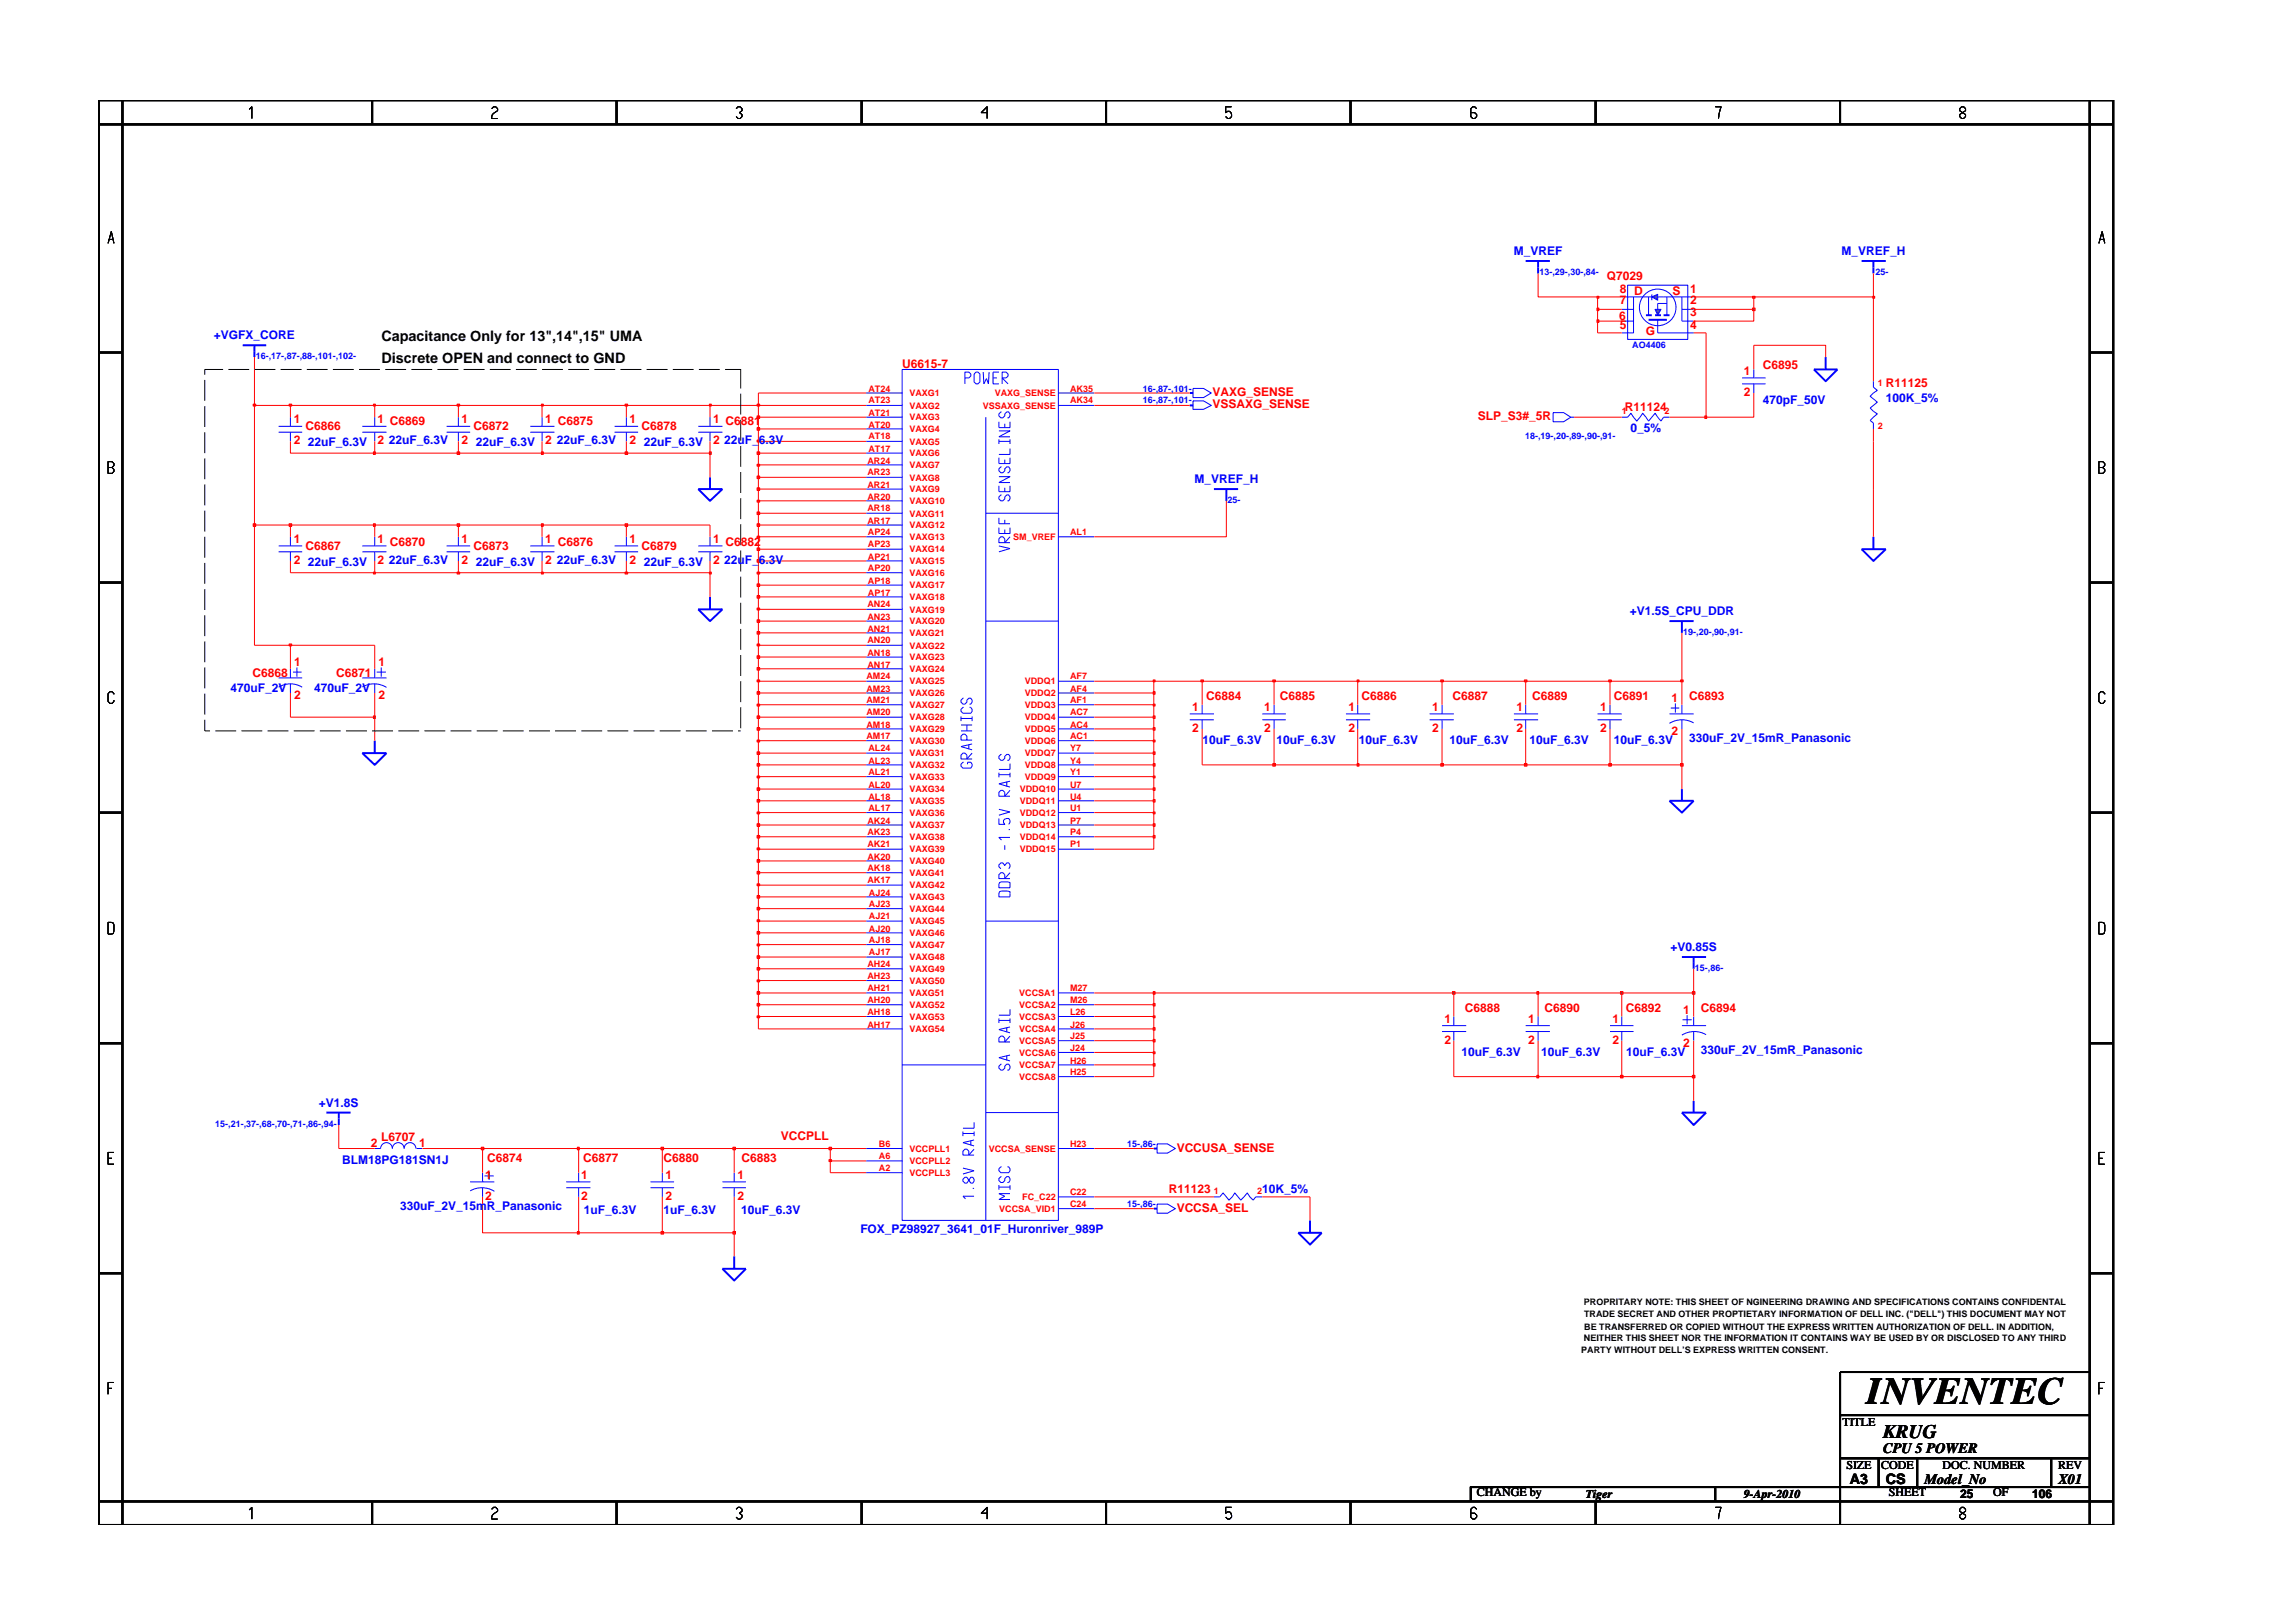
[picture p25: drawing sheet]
<svg xmlns="http://www.w3.org/2000/svg" width="297mm" height="210mm" viewBox="0 0 297 210" stroke-linecap="round" stroke-linejoin="round" font-family="sans-serif">
<defs><g id="words">
<text font-size="5" x="241.8" y="181.9">INVENTEC</text>
<text font-size="2.5" x="244" y="186.3">KRUG</text>
<g font-size="1.9">
<text x="49.4" y="44.2">Capacitance Only for 13&quot;,14&quot;,15&quot; UMA</text>
<text x="49.4" y="47">Discrete OPEN and connect to GND</text>
<text x="244" y="188.2">CPU 5 POWER</text>
<text x="239.6" y="192.2">A3</text>
<text x="244.3" y="192.3">CS</text>
<text x="249.3" y="192.2">Model_No</text>
<text x="266.6" y="192.2">X01</text>
</g>
<g font-size="1.6" fill="#00f">
<text x="196.1" y="33">M_VREF</text>
<text x="238.5" y="33">M_VREF_H</text>
<text x="27.7" y="44">+VGFX_CORE</text>
<text x="228.4" y="52.3">470pF_50V</text>
<text x="244.3" y="52.1">100K_5%</text>
<text x="39.9" y="57.8">22uF_6.3V</text>
<text x="50.4" y="57.5">22uF_6.3V</text>
<text x="61.6" y="57.8">22uF_6.3V</text>
<text x="72.1" y="57.5">22uF_6.3V</text>
<text x="83.4" y="57.8">22uF_6.3V</text>
<text x="93.8" y="57.5">22uF_6.3V</text>
<text x="211.2" y="56">0_5%</text>
<text x="154.7" y="62.6">M_VREF_H</text>
<text x="39.9" y="73.3">22uF_6.3V</text>
<text x="50.4" y="73">22uF_6.3V</text>
<text x="61.6" y="73.3">22uF_6.3V</text>
<text x="72.1" y="73">22uF_6.3V</text>
<text x="83.4" y="73.3">22uF_6.3V</text>
<text x="93.8" y="73">22uF_6.3V</text>
<text x="211.1" y="79.7">+V1.5S_CPU_DDR</text>
<text x="29.8" y="89.6">470uF_2V</text>
<text x="40.7" y="89.6">470uF_2V</text>
<text x="155.8" y="96.4">10uF_6.3V</text>
<text x="165.3" y="96.4">10uF_6.3V</text>
<text x="176" y="96.4">10uF_6.3V</text>
<text x="187.8" y="96.4">10uF_6.3V</text>
<text x="198.1" y="96.4">10uF_6.3V</text>
<text x="209" y="96.4">10uF_6.3V</text>
<text x="218.8" y="96.2">330uF_2V_15mR_Panasonic</text>
<text x="216.4" y="123.2">+V0.85S</text>
<text x="189.3" y="136.8">10uF_6.3V</text>
<text x="199.6" y="136.8">10uF_6.3V</text>
<text x="210.6" y="136.8">10uF_6.3V</text>
<text x="220.3" y="136.5">330uF_2V_15mR_Panasonic</text>
<text x="41.3" y="143.4">+V1.8S</text>
<text x="44.3" y="150.7">BLM18PG181SN1J</text>
<text x="163.5" y="154.5">10K_5%</text>
<text x="51.9" y="156.7">330uF_2V_15mR_Panasonic</text>
<text x="75.6" y="157.3">1uF_6.3V</text>
<text x="85.9" y="157.3">1uF_6.3V</text>
<text x="96" y="157.3">10uF_6.3V</text>
<text x="111.4" y="159.7">FOX_PZ98927_3641_01F_Huronriver_989P</text>
</g>
<g font-size="1.6" fill="#f00">
<text x="208.1" y="36.3">Q7029</text>
<text x="209.7" y="41.4">6</text>
<text x="209.8" y="37.9">8</text>
<text x="209.8" y="39.4">7</text>
<text x="211.7" y="38.3">D</text>
<text x="216.7" y="38.3">S</text>
<text x="219" y="37.9">1</text>
<text x="219" y="39.4">2</text>
<text x="219" y="41">3</text>
<text x="116.9" y="47.6">U6615-7</text>
<text x="209.8" y="42.6">5</text>
<text x="213.2" y="43.3">G</text>
<text x="219" y="42.6">4</text>
<text x="228.4" y="47.8">C6895</text>
<text x="157.1" y="51.3">VAXG_SENSE</text>
<text x="157.1" y="52.8">VSSAXG_SENSE</text>
<text x="210.5" y="53.3">R11124</text>
<text x="225.9" y="48.6">1</text>
<text x="225.9" y="51.3">2</text>
<text x="244.3" y="50.2">R11125</text>
<text x="38" y="54.8">1</text>
<text x="38" y="57.5">2</text>
<text x="39.6" y="55.8">C6866</text>
<text x="48.9" y="54.8">1 C6869</text>
<text x="48.9" y="57.5">2</text>
<text x="59.8" y="54.8">1</text>
<text x="59.8" y="57.5">2</text>
<text x="61.3" y="55.8">C6872</text>
<text x="70.6" y="54.8">1 C6875</text>
<text x="70.6" y="57.5">2</text>
<text x="81.6" y="57.5">2</text>
<text x="81.6" y="54.8">1</text>
<text x="83.1" y="55.8">C6878</text>
<text x="92.4" y="54.8">1 C6881</text>
<text x="92.4" y="57.5">2</text>
<text x="191.4" y="54.4">SLP_S3#_5R</text>
<text x="38" y="70.4">1</text>
<text x="39.6" y="71.3">C6867</text>
<text x="48.9" y="70.4">1 C6870</text>
<text x="59.8" y="70.4">1</text>
<text x="61.3" y="71.3">C6873</text>
<text x="70.6" y="70.4">1 C6876</text>
<text x="81.6" y="70.4">1</text>
<text x="83.1" y="71.3">C6879</text>
<text x="92.4" y="70.4">1 C6882</text>
<text x="38" y="73">2</text>
<text x="48.9" y="73">2</text>
<text x="59.8" y="73">2</text>
<text x="70.6" y="73">2</text>
<text x="81.6" y="73">2</text>
<text x="92.4" y="73">2</text>
<text x="32.7" y="87.7">C6868</text>
<text x="38.1" y="86.3">1</text>
<text x="43.5" y="87.7">C6871</text>
<text x="49" y="86.3">1</text>
<text x="38.1" y="90.5">2</text>
<text x="49" y="90.5">2</text>
<text x="154.4" y="92.1">1</text>
<text x="154.4" y="94.8">2</text>
<text x="156.2" y="90.7">C6884</text>
<text x="163.8" y="92.1">1</text>
<text x="163.8" y="94.8">2</text>
<text x="165.8" y="90.7">C6885</text>
<text x="174.7" y="92.1">1</text>
<text x="174.7" y="94.8">2</text>
<text x="176.4" y="90.7">C6886</text>
<text x="185.5" y="92.1">1</text>
<text x="185.5" y="94.8">2</text>
<text x="188.2" y="90.7">C6887</text>
<text x="196.4" y="92.1">1</text>
<text x="196.4" y="94.8">2</text>
<text x="198.5" y="90.7">C6889</text>
<text x="207.3" y="92.1">1</text>
<text x="207.3" y="94.8">2</text>
<text x="209.1" y="90.7">C6891</text>
<text x="216.5" y="91">1</text>
<text x="216.5" y="95.2">2</text>
<text x="218.8" y="90.7">C6893</text>
<text x="189.8" y="131.1">C6888</text>
<text x="200.1" y="131.1">C6890</text>
<text x="210.6" y="131.1">C6892</text>
<text x="218" y="131.3">1</text>
<text x="220.3" y="131.1">C6894</text>
<text x="187.1" y="132.5">1</text>
<text x="187.1" y="135.2">2</text>
<text x="198" y="132.5">1</text>
<text x="198" y="135.2">2</text>
<text x="208.9" y="132.5">1</text>
<text x="208.9" y="135.2">2</text>
<text x="218" y="135.6">2</text>
<text x="48" y="148.6">2</text>
<text x="49.4" y="147.9">L6707</text>
<text x="54.3" y="148.6">1</text>
<text x="101.1" y="147.7">VCCPLL</text>
<text x="152.4" y="149.2">VCCUSA_SENSE</text>
<text x="62.9" y="155.4">2</text>
<text x="62.9" y="152.7">1</text>
<text x="63.1" y="150.5">C6874</text>
<text x="75.3" y="152.7">1</text>
<text x="75.3" y="155.4">2</text>
<text x="75.5" y="150.5">C6877</text>
<text x="86" y="150.5">C6880</text>
<text x="86.2" y="152.7">1</text>
<text x="86.2" y="155.4">2</text>
<text x="95.5" y="152.7">1</text>
<text x="95.5" y="155.4">2</text>
<text x="96" y="150.5">C6883</text>
<text x="151.4" y="154.5">R11123</text>
<text x="152.4" y="157">VCCSA_SEL</text>
</g>
<g font-size="1.6">
<text x="238.7" y="184.8">TITLE</text>
<text x="239.2" y="190.4">SIZE</text>
<text x="243.7" y="190.4">CODE</text>
<text x="251.7" y="190.4">DOC. NUMBER</text>
<text x="266.6" y="190.4">REV</text>
<text x="191.3" y="193.8">CHANGE by</text>
<text x="205.4" y="194.1">Tiger</text>
<text x="225.9" y="194.1">9-Apr-2010</text>
<text x="244.7" y="193.8">SHEET</text>
<text x="253.9" y="194.1">25</text>
<text x="258.2" y="193.8">OF</text>
<text x="263.3" y="194.1">106</text>
</g>
<g font-size="1.2" fill="#00f">
<text x="199.4" y="35.7">13-,29-,30-,84-</text>
<text x="242.9" y="35.7">25-</text>
<text x="33.1" y="46.5">16-,17-,87-,88-,101-,102-</text>
<text x="211.4" y="45.1">AO4406</text>
<text x="148" y="50.7">16-,87-,101-</text>
<text x="148" y="52.3">16-,87-,101-</text>
<text x="197.6" y="56.9">18-,19-,20-,89-,90-,91-</text>
<text x="159" y="65.2">25-</text>
<text x="218" y="82.2">19-,20-,90-,91-</text>
<text x="219.6" y="125.8">15-,86-</text>
<text x="27.9" y="146">15-,21-,37-,68-,70-,71-,86-,94-</text>
<text x="146" y="148.6">15-,86-</text>
<text x="146" y="156.4">15-,86-</text>
</g>
<g font-size="1.2" fill="#f00">
<text x="112.5" y="53.9">AT21</text>
<text x="112.5" y="52.3">AT23</text>
<text x="112.5" y="50.7">AT24</text>
<text x="117.8" y="51.3">VAXG1</text>
<text x="117.8" y="52.9">VAXG2</text>
<text x="127.3" y="52.9">VSSAXG_SENSE</text>
<text x="128.9" y="51.3">VAXG_SENSE</text>
<text x="138.6" y="52.3">AK34</text>
<text x="138.6" y="50.7">AK35</text>
<text x="210.1" y="53.6">1</text>
<text x="215.6" y="53.6">2</text>
<text x="243.3" y="50.1">1</text>
<text x="112.5" y="56.9">AT18</text>
<text x="112.5" y="55.4">AT20</text>
<text x="112.5" y="58.5">AT17</text>
<text x="117.8" y="54.5">VAXG3</text>
<text x="117.8" y="57.6">VAXG5</text>
<text x="117.8" y="56">VAXG4</text>
<text x="117.8" y="59.1">VAXG6</text>
<text x="243.3" y="55.6">2</text>
<text x="112.4" y="64.7">AR20</text>
<text x="112.4" y="60.1">AR24</text>
<text x="112.4" y="61.6">AR23</text>
<text x="112.4" y="63.2">AR21</text>
<text x="117.8" y="65.3">VAXG10</text>
<text x="117.8" y="60.6">VAXG7</text>
<text x="117.8" y="62.3">VAXG8</text>
<text x="117.8" y="63.8">VAXG9</text>
<text x="112.4" y="66.2">AR18</text>
<text x="112.4" y="67.8">AR17</text>
<text x="112.4" y="69.4">AP24</text>
<text x="112.4" y="70.9">AP23</text>
<text x="117.8" y="66.9">VAXG11</text>
<text x="117.8" y="68.4">VAXG12</text>
<text x="117.8" y="70">VAXG13</text>
<text x="117.8" y="71.6">VAXG14</text>
<text x="131.3" y="70">SM_VREF</text>
<text x="138.6" y="69.4">AL1</text>
<text x="112.4" y="72.5">AP21</text>
<text x="112.4" y="74">AP20</text>
<text x="112.4" y="75.6">AP18</text>
<text x="112.4" y="77.2">AP17</text>
<text x="117.8" y="73.1">VAXG15</text>
<text x="117.8" y="74.6">VAXG16</text>
<text x="117.8" y="76.2">VAXG17</text>
<text x="117.8" y="77.8">VAXG18</text>
<text x="112.4" y="78.7">AN24</text>
<text x="112.4" y="80.3">AN23</text>
<text x="112.4" y="81.8">AN21</text>
<text x="112.4" y="83.3">AN20</text>
<text x="117.8" y="79.4">VAXG19</text>
<text x="117.8" y="80.9">VAXG20</text>
<text x="117.8" y="82.4">VAXG21</text>
<text x="112.2" y="88">AM24</text>
<text x="112.2" y="89.6">AM23</text>
<text x="112.4" y="86.5">AN17</text>
<text x="112.4" y="84.9">AN18</text>
<text x="117.8" y="87.1">VAXG24</text>
<text x="117.8" y="88.7">VAXG25</text>
<text x="117.8" y="84">VAXG22</text>
<text x="117.8" y="85.5">VAXG23</text>
<text x="132.8" y="88.7">VDDQ1</text>
<text x="138.6" y="89.6">AF4</text>
<text x="138.6" y="88">AF7</text>
<text x="112.2" y="91.1">AM21</text>
<text x="112.2" y="92.7">AM20</text>
<text x="112.2" y="94.3">AM18</text>
<text x="112.2" y="95.8">AM17</text>
<text x="117.8" y="90.2">VAXG26</text>
<text x="117.8" y="91.7">VAXG27</text>
<text x="117.8" y="93.3">VAXG28</text>
<text x="117.8" y="94.9">VAXG29</text>
<text x="132.8" y="90.2">VDDQ2</text>
<text x="132.8" y="91.7">VDDQ3</text>
<text x="132.8" y="93.3">VDDQ4</text>
<text x="132.8" y="94.9">VDDQ5</text>
<text x="138.6" y="91.1">AF1</text>
<text x="138.6" y="92.7">AC7</text>
<text x="138.6" y="94.3">AC4</text>
<text x="138.6" y="95.8">AC1</text>
<text x="112.5" y="100.4">AL21</text>
<text x="112.5" y="97.3">AL24</text>
<text x="112.5" y="98.9">AL23</text>
<text x="117.8" y="98">VAXG31</text>
<text x="117.8" y="101">VAXG33</text>
<text x="117.8" y="96.4">VAXG30</text>
<text x="117.8" y="99.5">VAXG32</text>
<text x="132.8" y="98">VDDQ7</text>
<text x="132.8" y="99.5">VDDQ8</text>
<text x="132.8" y="101">VDDQ9</text>
<text x="132.8" y="96.4">VDDQ6</text>
<text x="138.6" y="97.3">Y7</text>
<text x="138.6" y="98.9">Y4</text>
<text x="138.6" y="100.4">Y1</text>
<text x="112.4" y="106.7">AK24</text>
<text x="112.5" y="102.1">AL20</text>
<text x="112.5" y="103.6">AL18</text>
<text x="112.5" y="105.1">AL17</text>
<text x="117.8" y="102.6">VAXG34</text>
<text x="117.8" y="104.2">VAXG35</text>
<text x="117.8" y="105.7">VAXG36</text>
<text x="117.8" y="107.3">VAXG37</text>
<text x="132.1" y="102.6">VDDQ10</text>
<text x="132.1" y="104.2">VDDQ11</text>
<text x="132.1" y="105.7">VDDQ12</text>
<text x="132.1" y="107.3">VDDQ13</text>
<text x="138.6" y="102.1">U7</text>
<text x="138.6" y="103.6">U4</text>
<text x="138.6" y="105.1">U1</text>
<text x="138.6" y="106.7">P7</text>
<text x="112.4" y="108.2">AK23</text>
<text x="112.4" y="109.8">AK21</text>
<text x="112.4" y="111.4">AK20</text>
<text x="112.4" y="112.9">AK18</text>
<text x="117.8" y="108.8">VAXG38</text>
<text x="117.8" y="110.4">VAXG39</text>
<text x="117.8" y="112">VAXG40</text>
<text x="117.8" y="113.5">VAXG41</text>
<text x="132.1" y="108.8">VDDQ14</text>
<text x="132.1" y="110.4">VDDQ15</text>
<text x="138.6" y="108.2">P4</text>
<text x="138.6" y="109.8">P1</text>
<text x="112.4" y="114.4">AK17</text>
<text x="112.6" y="116">AJ24</text>
<text x="112.6" y="117.5">AJ23</text>
<text x="112.6" y="119.1">AJ21</text>
<text x="117.8" y="116.6">VAXG43</text>
<text x="117.8" y="118.1">VAXG44</text>
<text x="117.8" y="119.7">VAXG45</text>
<text x="117.8" y="115.1">VAXG42</text>
<text x="112.4" y="125.3">AH24</text>
<text x="112.6" y="120.7">AJ20</text>
<text x="112.6" y="122.2">AJ18</text>
<text x="112.6" y="123.7">AJ17</text>
<text x="117.8" y="121.3">VAXG46</text>
<text x="117.8" y="122.8">VAXG47</text>
<text x="117.8" y="124.4">VAXG48</text>
<text x="117.8" y="125.9">VAXG49</text>
<text x="112.4" y="126.9">AH23</text>
<text x="112.4" y="128.4">AH21</text>
<text x="112.4" y="130">AH20</text>
<text x="112.4" y="131.5">AH18</text>
<text x="117.8" y="127.5">VAXG50</text>
<text x="117.8" y="129.1">VAXG51</text>
<text x="117.8" y="130.6">VAXG52</text>
<text x="132" y="129.1">VCCSA1</text>
<text x="132" y="130.6">VCCSA2</text>
<text x="138.6" y="128.4">M27</text>
<text x="138.6" y="130">M26</text>
<text x="138.6" y="131.5">L26</text>
<text x="112.4" y="133.1">AH17</text>
<text x="117.8" y="132.1">VAXG53</text>
<text x="117.8" y="133.7">VAXG54</text>
<text x="132" y="132.1">VCCSA3</text>
<text x="132" y="133.7">VCCSA4</text>
<text x="132" y="135.2">VCCSA5</text>
<text x="132" y="136.8">VCCSA6</text>
<text x="138.6" y="133.1">J26</text>
<text x="138.6" y="134.6">J25</text>
<text x="138.6" y="136.2">J24</text>
<text x="138.6" y="137.8">H26</text>
<text x="132" y="138.4">VCCSA7</text>
<text x="132" y="139.9">VCCSA8</text>
<text x="138.6" y="139.3">H25</text>
<text x="113.9" y="148.6">B6</text>
<text x="117.8" y="149.2">VCCPLL1</text>
<text x="128.1" y="149.2">VCCSA_SENSE</text>
<text x="138.6" y="148.6">H23</text>
<text x="113.9" y="150.1">A6</text>
<text x="113.9" y="151.8">A2</text>
<text x="117.8" y="150.8">VCCPLL2</text>
<text x="117.8" y="152.3">VCCPLL3</text>
<text x="132.4" y="155.5">FC_C22</text>
<text x="138.6" y="154.8">C22</text>
<text x="157.3" y="154.6">1</text>
<text x="162.9" y="154.6">2</text>
<text x="129.4" y="157">VCCSA_VID1</text>
<text x="138.6" y="156.4">C24</text>
</g>
<g font-size="1.2">
<text x="205.2" y="173.8">NEITHER THIS SHEET NOR THE INFORMATION IT CONTAINS WAY BE USED BY OR DISCLOSED TO ANY THIRD</text>
<text x="205.2" y="169.1">PROPRITARY NOTE: THIS SHEET OF NGINEERING DRAWING AND SPECIFICATIONS CONTAINS CONFIDENTAL</text>
<text x="205.2" y="170.6">TRADE SECRET AND OTHER PROPTIETARY INFORMATION OF DELL INC. (&quot;DELL&quot;) THIS DOCUMENT MAY NOT</text>
<text x="205.2" y="172.2">BE TRANSFERRED OR COPIED WITHOUT THE EXPRESS WRITTEN AUTHORIZATION OF DELL. IN ADDITION,</text>
<text x="204.8" y="175.3">PARTY WITHOUT DELL’S EXPRESS WRITTEN CONSENT.</text>
</g>
</g></defs>
<path d="M214.7 41.4v1.7M242.7 49.4v.8l.5 .4-.9 .7 .9 .8-.9 .8 .9 .7-.9 .9 .4 .3v.8" fill="none" stroke="#00f" stroke-width=".13"/>
<path d="M241.2 33.8h3.1M242.7 33.8v1.6M213.6 41.4h2.3M241.2 71.1h3.1l-1.6 1.6zM242.7 69.5v1.6" fill="none" stroke="#00f" stroke-width=".25"/>
<path d="M214 38.5l.7-.4v.8z" fill="#3c3cc8"/>
<path d="M214 38.5l.7-.4v.8zM214 38.1v.8" fill="none" stroke="#00f" stroke-width=".13"/>
<path d="M214.4 40.1h.8l-.5 .7z" fill="#3c3cc8"/>
<g fill="none" stroke="#00f" stroke-width=".13">
<path d="M210.1 38.5h3.9M210.8 36.9h7.8v7.1h-7.8zM211.6 38.5v4.6h-1.5M213.6 38.5v2.3M214.7 38.5h4.7M215.9 38.5v2.3M215.9 39.3h-1.2v.8M217.9 38.5v3.1h1.5M36.1 55.2h3M36.1 56h3M37.6 54v1.2M37.6 56v1.2"/>
<path d="M46.9 55.2h3.2M46.9 56h3.2M48.5 54v1.2M48.5 56v1.2M57.9 55.2h3M57.9 56h3M59.4 54v1.2M59.4 56v1.2M68.7 55.2h3.1M68.7 56h3.1M70.2 54v1.2M70.2 56v1.2"/>
<path d="M79.6 55.2h3.1M79.6 56h3.1M81.1 54v1.2M81.1 56v1.2M90.5 55.2h3.1M90.5 56h3.1M92 54v1.2M92 56v1.2M112.2 52.5h4.7M112.2 50.9h4.7M112.2 54h4.7M112.2 55.6h4.7"/>
<path d="M112.2 57.2h4.7M112.2 58.7h4.7M116.9 47.9h20.2v110.2h-20.2zM125 49h.5l.3-.3v-.2l-.3-.3h-.5v1.5M126.2 48.5l.2-.3h.3l.2 .3v1l-.2 .2h-.3l-.2-.2zM127.4 48.2l.1 1.5 .3-.6 .2 .6 .1-1.5M127.7 54v104.1M128.6 49h.5M129.4 48.2h-.8v1.5h.8M129.4 59.3v.8h1.4v-.8M129.4 55.8h1.4l-1.4 .8h1.4M129.4 54.6v.8h1.4v-.8"/>
<path d="M129.4 57.2h1.4M129.4 56.9v.6M129.7 53.4l-.3 .2v.3l.3 .2h.2l.3-.2v-.3l.2-.2h.3l.1 .2v.3l-.1 .2h-.2M129.8 49.7v-1.5h.5l.3 .3v.2l-.3 .3h-.5l.8 .7M130.2 54.9v.5M130.2 59.5v.6M130.8 56.9v.6M130.8 58.1v.8h-1.4M137.1 52.5h4.7M137.1 50.9h4.7M154.5 50.3h1.4l1 .6-1 .6h-1.4zM154.5 51.9h1.4l1 .6-1 .5h-1.4z"/>
<path d="M201.2 53.5h1.4l.9 .5-.9 .6h-1.4zM203.5 54h.4M210.1 54h.7l.5-.5 .7 1.1 .8-1.1 .8 1.1 .8-1.1 .8 1.1 .3-.6h.8M210.1 41.6h1.5M210.1 40.1h1.5M214.4 40.1h.8l-.5 .7zM214.7 43.1h4.7M217.9 40.1h1.5M225.7 49h3M225.7 49.7h3M227.2 47.9v1.1M227.2 49.7v1.2"/>
<path d="M36.1 70.7h3M36.1 71.5h3M37.6 69.5v1.2M37.6 71.5v1.2M46.9 70.7h3.2M46.9 71.5h3.2M48.5 69.5v1.2M48.5 71.5v1.2M57.9 70.7h3M57.9 71.5h3M59.4 69.5v1.2M59.4 71.5v1.2"/>
<path d="M68.7 70.7h3.1M68.7 71.5h3.1M70.2 69.5v1.2M70.2 71.5v1.2M79.6 70.7h3.1M79.6 71.5h3.1M81.1 69.5v1.2M81.1 71.5v1.2M90.5 70.7h3.1M90.5 71.5h3.1M92 69.5v1.2M92 71.5v1.2"/>
<path d="M112.2 69.5h4.7M112.2 60.2h4.7M112.2 61.8h4.7M112.2 63.4h4.7M112.2 64.9h4.7M112.2 66.5h4.7M112.2 68h4.7M112.2 71.1h4.7M112.2 72.7h4.7M112.2 74.2h4.7M112.2 75.8h4.7M112.2 77.3h4.7"/>
<path d="M112.2 78.9h4.7M127.7 66.5h9.4M129.4 62.9v.8h1.4v-.8M129.4 61.8h1.4l-1.4 .7h1.4M129.4 68.4v.7h1.4v-.7M129.4 67.1v.7h1.4M129.4 70.7l1.4 .4-1.4 .4M129.7 64.1l-.3 .3v.2l.3 .3h.2l.3-.3v-.2l.2-.3h.3l.1 .3v.2l-.1 .3h-.2M129.7 60.5l-.3 .2v.3l.3 .2h.2l.3-.2v-.3l.2-.2h.3l.1 .2v.3l-.1 .2h-.2M130.2 63.2v.5M130.2 67.3v.5M130.2 68.6v.5"/>
<path d="M130.8 69.5l-.6 .8v-.5l-.3-.3h-.2l-.3 .3v.5h1.4M137.1 69.5h4.7M36.1 89a2.88 2.88 0 0 1 3 0M36.1 87.8h3M37.6 86.6v1.2M37.6 88.6v1.2M38 87.1h1.1M38.5 86.5v1.2M46.9 89a3 3 0 0 1 3.2 .1M46.9 87.8h3.2M48.5 86.6v1.2M48.5 88.6v1.2"/>
<path d="M48.8 87.1h1.2M49.4 86.5v1.2M112.2 80.5h4.7M112.2 82h4.7M112.2 83.6h4.7M112.2 85.1h4.7M112.2 86.6h4.7M112.2 88.3h4.7M112.2 89.8h4.7M112.2 91.3h4.7M112.2 92.9h4.7M112.2 94.4h4.7"/>
<path d="M112.2 96h4.7M112.2 97.6h4.7M112.2 99.1h4.7M124.5 94.7h1.4M124.5 93.9h1.4M124.5 92.8v.6M124.5 93.1h1.4M124.8 98.7l-.3 .3v.3l.2 .2h1.1l.1-.2v-.3l-.1-.3h-.5v.3M124.8 91.6l-.3 .3v.2l.2 .3h1.1l.1-.3v-.2l-.1-.3h-.2M124.8 90.5l-.3 .2v.3l.2 .2h.3l.3-.2v-.3l.2-.2h.3l.1 .2v.3l-.1 .2h-.2M125.3 95.9v-.5l-.3-.3h-.3l-.2 .3v.5h1.4M125.3 93.9v.8"/>
<path d="M125.5 96.5v.6M125.9 97.6l-.6 .7v-.5l-.3-.2h-.3l-.2 .2v.5h1.4M125.9 96.4l-1.4 .3 1.4 .4M125.9 92.8v.6M127.7 80.5h9.4M129.7 97.7l-.3 .3v.2l.3 .3h.2l.3-.3v-.2l.2-.3h.3l.1 .3v.2l-.1 .3h-.2M130.8 98.9v.8h-1.4M137.1 88.3h4.7M137.1 89.8h4.7M137.1 91.3h4.7M137.1 92.9h4.7M137.1 94.4h4.7"/>
<path d="M137.1 96h4.7M137.1 97.6h4.7M137.1 99.1h4.7M154.1 92.5h3.2M154.1 93.2h3.2M155.7 91.3v1.2M155.7 93.2v1.2M163.5 92.5h3.1M163.5 93.2h3.1M165 91.3v1.2M165 93.2v1.2M174.4 92.5h3.1"/>
<path d="M174.4 93.2h3.1M175.9 91.3v1.2M175.9 93.2v1.2M185.2 92.5h3.1M185.2 93.2h3.1M186.8 91.3v1.2M186.8 93.2v1.2M196.1 92.5h3.1M196.1 93.2h3.1M197.6 91.3v1.2M197.6 93.2v1.2M207 92.5h3.1"/>
<path d="M207 93.2h3.1M208.6 91.3v1.2M208.6 93.2v1.2M216.3 92.5h3.1M216.4 91.7h1.1M217 91.1v1.2M217.9 91.3v1.2M217.9 93.2v1.2M219.4 93.7a3 3 0 0 0-3.1 0M112.2 100.6h4.7M112.2 102.2h4.7M112.2 103.7h4.7"/>
<path d="M112.2 105.3h4.7M112.2 106.9h4.7M112.2 108.4h4.7M112.2 110h4.7M112.2 111.5h4.7M112.2 113.1h4.7M112.2 114.7h4.7M112.2 116.2h4.7M112.2 117.7h4.7M112.2 119.3h4.7M127.7 119.3h9.4M129.4 106v.8h.8l-.2-.3a.5 .5 0 0 1 .7-.5l.1 .3v.2l-.1 .3"/>
<path d="M129.4 104.8l1.4 .4-1.4 .4M129.4 100.1v.6M129.4 100.4h1.4M129.5 115.5l.2-.1 1.1 .1v.7h-1.4zM129.5 114.3l.2-.1 1.1 .1v.7h-1.4zM129.7 112.6l-.3-.3v-.3l.3-.2h.2l.3 .3 .2-.3h.3l.1 .2v.3l-.1 .3M130.2 109.5v.6M130.4 101.3v.6M130.7 107.5h.1M130.8 113.1l-.6 .7v-.5l-.3-.2h-.2l-.3 .2v.5h1.4M130.8 108.5h-1.4l.3 .3M130.8 102.4l-.6 .8v-.6l-.3-.2h-.2l-.3 .2v.6h1.4"/>
<path d="M130.8 100.1v.6M130.8 101.2l-1.4 .3 1.4 .5M137.1 100.6h4.7M137.1 102.2h4.7M137.1 103.7h4.7M137.1 105.3h4.7M137.1 106.9h4.7M137.1 108.4h4.7M137.1 110h4.7M112.2 120.8h4.7M112.2 122.4h4.7M112.2 124h4.7"/>
<path d="M112.2 125.5h4.7M112.2 127h4.7M112.2 128.6h4.7M112.2 130.2h4.7M112.2 131.7h4.7M112.2 133.3h4.7M116.9 138h10.8M129.4 131.9v.6M129.4 132.2h1.4M129.7 137.9l-.3 .2v.3l.3 .2h.2l.3-.2v-.3l.2-.2h.3l.1 .2v.3l-.1 .2h-.2M130.4 133.1v.6M130.4 136.8v.6"/>
<path d="M130.8 134.2l-.6 .8v-.5l-.3-.3h-.2l-.3 .3v.5h1.4M130.8 130.8v.7h-1.4M130.8 131.9v.6M130.8 136.7l-1.4 .3 1.4 .4M130.8 133l-1.4 .4 1.4 .4M137.1 128.6h4.7M137.1 130.2h4.7M137.1 131.7h4.7M137.1 133.3h4.7M137.1 134.8h4.7M137.1 136.3h4.7M137.1 138h4.7"/>
<path d="M137.1 139.5h4.7M186.8 132.9h3.1M186.8 133.6h3.1M188.3 131.7v1.2M188.3 133.6v1.2M197.6 132.9h3.2M197.6 133.6h3.2M199.2 131.7v1.2M199.2 133.6v1.2M208.6 132.9h3M208.6 133.6h3M210.1 131.7v1.2"/>
<path d="M210.1 133.6v1.2M217.9 132.9h3.1M218 132.1h1.1M218.6 131.5v1.2M219.4 131.7v1.2M219.4 133.6v1.2M221 134a3 3 0 0 0-3.1 .1M48.5 148.8h.8a.76 .76 0 0 1 .8-.8 .76 .76 0 0 1 .7 .8 .76 .76 0 0 1 .8-.8 .76 .76 0 0 1 .8 .8 .76 .76 0 0 1 .7-.8 .76 .76 0 0 1 .8 .8M54 148.8h.7M60.9 154.3a3 3 0 0 1 3.1 0M60.9 153.1h3.1M62.5 151.9v1.2"/>
<path d="M62.5 153.9v1.2M62.8 152.3h1.2M63.4 151.8v1.1M73.3 153.1h3.2M73.3 153.9h3.2M75 151.9v1.2M75 153.9v1.2M84.3 153.1h3M84.3 153.9h3M85.8 151.9v1.2M85.8 153.9v1.2M93.6 153.1h3"/>
<path d="M93.6 153.9h3M95.1 151.9v1.2M95.1 153.9v1.2M112.2 148.8h4.7M112.2 150.4h4.7M112.2 151.9h4.7M124.7 152.8l.3-.3h.3l.5 .8h.2l.2-.3v-.2l-.2-.3h-.2l-.5 .8h-.3l-.3-.3zM124.7 151.3l1.5 .4-1.5 .4M124.7 146.6v.6M124.7 146.8h1.5M125.8 147.8v.6M126 154h.2"/>
<path d="M126.2 148.9l-.7 .7v-.5l-.2-.2h-.3l-.3 .2v.5h1.5M126.2 155h-1.5l.4 .3M126.2 147.7l-1.5 .3 1.5 .4M126.2 145.4v.8h-1.5M126.2 146.6v.6M127.7 144.1h9.4M129.4 153.5v.6M129.4 153.8h1.4M129.7 152.4l-.3 .3v.2l.3 .3h.2l.3-.3v-.2l.2-.3h.3l.1 .3v.2l-.1 .3h-.2M129.7 151.2l-.3 .2v.3l.3 .2h1l.1-.2v-.3l-.1-.2h-.2M130.8 153.5v.6M130.8 154.6h-1.4l.8 .4-.8 .4h1.4"/>
<path d="M137.1 148.8h4.7M137.1 156.6h4.7M137.1 155.1h4.7M149.9 148.2h1.3l1.1 .6-1.1 .6h-1.3zM149.9 156h1.3l1.1 .6-1.1 .6h-1.3zM157.3 155.1h.7l.4-.6 .8 1 .8-1 .7 1 .9-1 .7 1 .4-.4h.8"/>
<circle cx="214.7" cy="39.8" r="2.37"/>
</g>
<g fill="none" stroke="#00f" stroke-width=".25">
<path d="M197.6 33.8h3.2M199.2 33.8v1.6M31.4 44.7h3.1M33 44.7v1.6M154.1 50.9h.4M154.1 52.5h.4M213.2 40.8h.8M214.4 40.8h.8M215.5 40.8h.8M235 47.9h3l-1.5 1.5zM236.5 46.3v1.6M90.5 63.4h3.1l-1.6 1.5z"/>
<path d="M90.5 78.9h3.1l-1.6 1.6zM92 61.8v1.6M92 77.3v1.6M157.3 63.4h3.1M158.9 63.4v1.5M46.9 97.6h3.2l-1.6 1.5zM48.5 96v1.6M216.3 80.5h3.1M217.9 80.5v1.5M216.3 103.7h3.1l-1.5 1.6zM217.9 102.2v1.5M217.9 124h3.1"/>
<path d="M219.4 124v1.5M42.3 144.1h3.1M43.9 144.1v1.6M149.5 148.8h.4M149.5 156.6h.4M168.2 159.7h3l-1.5 1.5zM169.7 158.1v1.6M217.9 144.1h3.1l-1.6 1.6zM219.4 142.6v1.5M93.6 164.4h3l-1.5 1.5zM95.1 162.8v1.6"/>
</g>
<path d="M62.5 155.1v4.6h12.5M95.1 159.7v3.1" fill="none" stroke="#f00" stroke-width=".13"/>
<path d="M74.8 159.5h.2v.4h-.2z" fill-rule="evenodd" fill="#8e2323"/>
<path d="M74.8 159.5h.2v.4h-.2zM75 155.1v4.6h10.8" fill="none" stroke="#f00" stroke-width=".13"/>
<path d="M85.6 159.5h.4v.4h-.4z" fill-rule="evenodd" fill="#8e2323"/>
<path d="M85.6 159.5h.4v.4h-.4zM85.8 155.1v4.6h9.3" fill="none" stroke="#f00" stroke-width=".13"/>
<path d="M94.9 159.5h.4v.4h-.4z" fill-rule="evenodd" fill="#8e2323"/>
<path d="M62.5 148.8v3.1M75 148.8v3.1M85.8 148.8v3.1M94.9 159.5h.4v.4h-.4zM95.1 148.8v3.1M95.1 155.1v4.6M107.6 150.4v1.5h4.6M141.8 156.6h7.7M141.8 155.1h15.5M163.5 155.1h6.2v3" fill="none" stroke="#f00" stroke-width=".13"/>
<path d="M107.4 150.2h.3v.3h-.3z" fill-rule="evenodd" fill="#8e2323"/>
<path d="M43.9 145.7v3.1h4.6M54.7 148.8h7.8M107.4 150.2h.3v.3h-.3zM107.6 148.8v1.6h4.6" fill="none" stroke="#f00" stroke-width=".13"/>
<path d="M62.3 148.6h.4v.4h-.4z" fill-rule="evenodd" fill="#8e2323"/>
<path d="M62.3 148.6h.4v.4h-.4zM62.5 148.8h12.5" fill="none" stroke="#f00" stroke-width=".13"/>
<path d="M74.8 148.6h.2v.4h-.2z" fill-rule="evenodd" fill="#8e2323"/>
<path d="M74.8 148.6h.2v.4h-.2zM75 148.8h10.8" fill="none" stroke="#f00" stroke-width=".13"/>
<path d="M85.6 148.6h.4v.4h-.4z" fill-rule="evenodd" fill="#8e2323"/>
<path d="M85.6 148.6h.4v.4h-.4zM85.8 148.8h9.3" fill="none" stroke="#f00" stroke-width=".13"/>
<path d="M94.9 148.6h.4v.4h-.4z" fill-rule="evenodd" fill="#8e2323"/>
<path d="M94.9 148.6h.4v.4h-.4zM95.1 148.8h12.5" fill="none" stroke="#f00" stroke-width=".13"/>
<path d="M107.4 148.6h.3v.4h-.3z" fill-rule="evenodd" fill="#8e2323"/>
<path d="M149.5 138v1.5h-7.7M188.3 134.8v4.7h10.9M219.4 139.5v3.1M107.4 148.6h.3v.4h-.3zM107.6 148.8h4.6M141.8 148.8h7.7" fill="none" stroke="#f00" stroke-width=".13"/>
<path d="M199.1 139.3h.2v.3h-.2z" fill-rule="evenodd" fill="#8e2323"/>
<path d="M199.1 139.3h.2v.3h-.2zM199.2 134.8v4.7h10.9" fill="none" stroke="#f00" stroke-width=".13"/>
<path d="M209.9 139.3h.4v.3h-.4z" fill-rule="evenodd" fill="#8e2323"/>
<path d="M209.9 139.3h.4v.3h-.4zM210.1 134.8v4.7h9.3" fill="none" stroke="#f00" stroke-width=".13"/>
<path d="M219.2 139.3h.4v.3h-.4z" fill-rule="evenodd" fill="#8e2323"/>
<path d="M141.8 138h7.7M219.2 139.3h.4v.3h-.4zM219.4 134.8v4.7" fill="none" stroke="#f00" stroke-width=".13"/>
<path d="M149.4 137.8h.2v.3h-.2z" fill="#8e2323"/>
<path d="M141.8 136.3h7.7v1.7M149.4 137.8h.2v.3h-.2z" fill="none" stroke="#f00" stroke-width=".13"/>
<path d="M149.4 136.3h.2v.2h-.2z" fill="#8e2323"/>
<path d="M141.8 134.8h7.7v1.5M149.4 136.3h.2v.2h-.2z" fill="none" stroke="#f00" stroke-width=".13"/>
<path d="M149.4 134.6h.2v.4h-.2z" fill="#8e2323"/>
<path d="M98.2 131.7v1.6h14M141.8 133.3h7.7v1.5M149.4 134.6h.2v.4h-.2z" fill="none" stroke="#f00" stroke-width=".13"/>
<path d="M149.4 133.1h.2v.4h-.2z" fill="#8e2323"/>
<path d="M149.4 133.1h.2v.4h-.2zM149.5 131.7v1.6" fill="none" stroke="#f00" stroke-width=".13"/>
<path d="M98.1 131.6h.3v.3h-.3z" fill="#8e2323"/>
<path d="M98.1 131.6h.3v.3h-.3zM98.2 130.2v1.5h14M141.8 131.7h7.7" fill="none" stroke="#f00" stroke-width=".13"/>
<path d="M149.4 131.6h.2v.3h-.2z" fill="#8e2323"/>
<path d="M149.4 131.6h.2v.3h-.2zM149.5 130.2v1.5M188.3 128.6v3.1M199.2 128.6v3.1M210.1 128.6v3.1M219.4 128.6v3.1" fill="none" stroke="#f00" stroke-width=".13"/>
<path d="M98.1 130h.3v.3h-.3z" fill-rule="evenodd" fill="#8e2323"/>
<path d="M98.1 130h.3v.3h-.3zM98.2 128.6v1.6h14M141.8 130.2h7.7" fill="none" stroke="#f00" stroke-width=".13"/>
<path d="M149.4 130h.2v.3h-.2z" fill="#8e2323"/>
<path d="M149.4 130h.2v.3h-.2zM149.5 128.6v1.6" fill="none" stroke="#f00" stroke-width=".13"/>
<path d="M98.1 128.5h.3v.3h-.3z" fill="#8e2323"/>
<path d="M98.1 128.5h.3v.3h-.3zM98.2 127v1.6h14M141.8 128.6h7.7" fill="none" stroke="#f00" stroke-width=".13"/>
<path d="M149.4 128.5h.2v.3h-.2z" fill="#8e2323"/>
<path d="M149.4 128.5h.2v.3h-.2zM149.5 128.6h38.8" fill="none" stroke="#f00" stroke-width=".13"/>
<path d="M188.2 128.5h.3v.3h-.3z" fill="#8e2323"/>
<path d="M188.2 128.5h.3v.3h-.3zM188.3 128.6h10.9" fill="none" stroke="#f00" stroke-width=".13"/>
<path d="M199.1 128.5h.2v.3h-.2z" fill="#8e2323"/>
<path d="M199.1 128.5h.2v.3h-.2zM199.2 128.6h10.9" fill="none" stroke="#f00" stroke-width=".13"/>
<path d="M209.9 128.5h.4v.3h-.4z" fill="#8e2323"/>
<path d="M209.9 128.5h.4v.3h-.4zM210.1 128.6h9.3" fill="none" stroke="#f00" stroke-width=".13"/>
<path d="M219.2 128.5h.4v.3h-.4z" fill="#8e2323"/>
<path d="M219.2 128.5h.4v.3h-.4zM219.4 125.5v3.1" fill="none" stroke="#f00" stroke-width=".13"/>
<path d="M98.1 126.9h.3v.3h-.3z" fill="#8e2323"/>
<path d="M98.1 126.9h.3v.3h-.3zM98.2 125.5v1.5h14" fill="none" stroke="#f00" stroke-width=".13"/>
<path d="M98.1 125.3h.3v.4h-.3z" fill-rule="evenodd" fill="#8e2323"/>
<path d="M98.1 125.3h.3v.4h-.3zM98.2 124v1.5h14" fill="none" stroke="#f00" stroke-width=".13"/>
<path d="M98.1 123.8h.3v.3h-.3z" fill-rule="evenodd" fill="#8e2323"/>
<path d="M98.1 123.8h.3v.3h-.3zM98.2 122.4v1.6h14" fill="none" stroke="#f00" stroke-width=".13"/>
<path d="M98.1 122.3h.3v.2h-.3z" fill-rule="evenodd" fill="#8e2323"/>
<path d="M98.1 122.3h.3v.2h-.3zM98.2 120.8v1.6h14" fill="none" stroke="#f00" stroke-width=".13"/>
<path d="M98.1 120.7h.3v.3h-.3z" fill-rule="evenodd" fill="#8e2323"/>
<path d="M98.2 119.3v1.5h14M98.1 120.7h.3v.3h-.3z" fill="none" stroke="#f00" stroke-width=".13"/>
<path d="M98.1 119.2h.3v.2h-.3z" fill-rule="evenodd" fill="#8e2323"/>
<path d="M98.1 119.2h.3v.2h-.3zM98.2 117.7v1.6h14" fill="none" stroke="#f00" stroke-width=".13"/>
<path d="M98.1 117.5h.3v.4h-.3z" fill-rule="evenodd" fill="#8e2323"/>
<path d="M98.1 117.5h.3v.4h-.3zM98.2 116.2v1.5h14" fill="none" stroke="#f00" stroke-width=".13"/>
<path d="M98.1 116h.3v.4h-.3z" fill-rule="evenodd" fill="#8e2323"/>
<path d="M98.1 116h.3v.4h-.3zM98.2 114.7v1.5h14" fill="none" stroke="#f00" stroke-width=".13"/>
<path d="M98.1 114.5h.3v.3h-.3z" fill-rule="evenodd" fill="#8e2323"/>
<path d="M98.1 114.5h.3v.3h-.3zM98.2 113.1v1.6h14" fill="none" stroke="#f00" stroke-width=".13"/>
<path d="M98.1 112.9h.3v.3h-.3z" fill-rule="evenodd" fill="#8e2323"/>
<path d="M98.1 112.9h.3v.3h-.3zM98.2 111.5v1.6h14" fill="none" stroke="#f00" stroke-width=".13"/>
<path d="M98.1 111.4h.3v.3h-.3z" fill-rule="evenodd" fill="#8e2323"/>
<path d="M98.1 111.4h.3v.3h-.3zM98.2 110v1.5h14" fill="none" stroke="#f00" stroke-width=".13"/>
<path d="M98.1 109.8h.3v.3h-.3z" fill-rule="evenodd" fill="#8e2323"/>
<path d="M98.1 109.8h.3v.3h-.3zM98.2 108.4v1.6h14M149.5 108.4v1.6h-7.7" fill="none" stroke="#f00" stroke-width=".13"/>
<path d="M98.1 108.2h.3v.4h-.3z" fill="#8e2323"/>
<path d="M98.1 108.2h.3v.4h-.3zM98.2 106.9v1.5h14M141.8 108.4h7.7" fill="none" stroke="#f00" stroke-width=".13"/>
<path d="M149.4 108.2h.2v.4h-.2z" fill="#8e2323"/>
<path d="M149.4 108.2h.2v.4h-.2zM149.5 106.9v1.5" fill="none" stroke="#f00" stroke-width=".13"/>
<path d="M98.1 106.7h.3v.3h-.3z" fill="#8e2323"/>
<path d="M98.1 106.7h.3v.3h-.3zM98.2 105.3v1.6h14M141.8 106.9h7.7" fill="none" stroke="#f00" stroke-width=".13"/>
<path d="M149.4 106.7h.2v.3h-.2z" fill="#8e2323"/>
<path d="M149.4 106.7h.2v.3h-.2zM149.5 105.3v1.6" fill="none" stroke="#f00" stroke-width=".13"/>
<path d="M98.1 105.2h.3v.2h-.3z" fill-rule="evenodd" fill="#8e2323"/>
<path d="M98.1 105.2h.3v.2h-.3zM98.2 103.7v1.6h14M141.8 105.3h7.7" fill="none" stroke="#f00" stroke-width=".13"/>
<path d="M149.4 105.2h.2v.2h-.2z" fill="#8e2323"/>
<path d="M149.4 105.2h.2v.2h-.2zM149.5 103.7v1.6" fill="none" stroke="#f00" stroke-width=".13"/>
<path d="M98.1 103.6h.3v.3h-.3z" fill="#8e2323"/>
<path d="M98.1 103.6h.3v.3h-.3zM98.2 102.2v1.5h14M141.8 103.7h7.7" fill="none" stroke="#f00" stroke-width=".13"/>
<path d="M149.4 103.6h.2v.3h-.2z" fill="#8e2323"/>
<path d="M149.4 103.6h.2v.3h-.2zM149.5 102.2v1.5" fill="none" stroke="#f00" stroke-width=".13"/>
<path d="M98.1 102.1h.3v.3h-.3z" fill="#8e2323"/>
<path d="M98.1 102.1h.3v.3h-.3zM98.2 100.6v1.6h14M141.8 102.2h7.7" fill="none" stroke="#f00" stroke-width=".13"/>
<path d="M149.4 102.1h.2v.3h-.2z" fill="#8e2323"/>
<path d="M217.9 99.1v3.1M149.4 102.1h.2v.3h-.2zM149.5 100.6v1.6" fill="none" stroke="#f00" stroke-width=".13"/>
<path d="M98.1 100.5h.3v.3h-.3z" fill-rule="evenodd" fill="#8e2323"/>
<path d="M98.2 99.1v1.5h14M98.1 100.5h.3v.3h-.3zM141.8 100.6h7.7" fill="none" stroke="#f00" stroke-width=".13"/>
<path d="M149.4 100.5h.2v.3h-.2z" fill="#8e2323"/>
<path d="M149.5 99.1v1.5M149.4 100.5h.2v.3h-.2z" fill="none" stroke="#f00" stroke-width=".13"/>
<path d="M98.1 98.9h.3v.4h-.3z" fill="#8e2323"/>
<path d="M98.1 98.9h.3v.4h-.3zM98.2 97.6v1.5h14M141.8 99.1h7.7" fill="none" stroke="#f00" stroke-width=".13"/>
<path d="M149.4 98.9h.2v.4h-.2z" fill="#8e2323"/>
<path d="M149.4 98.9h.2v.4h-.2zM149.5 97.6v1.5M155.7 94.4v4.7h9.3" fill="none" stroke="#f00" stroke-width=".13"/>
<path d="M164.9 98.9h.3v.4h-.3z" fill="#8e2323"/>
<path d="M164.9 98.9h.3v.4h-.3zM165 94.4v4.7h10.9" fill="none" stroke="#f00" stroke-width=".13"/>
<path d="M175.8 98.9h.3v.4h-.3z" fill="#8e2323"/>
<path d="M175.8 98.9h.3v.4h-.3zM175.9 94.4v4.7h10.9" fill="none" stroke="#f00" stroke-width=".13"/>
<path d="M186.6 98.9h.4v.4h-.4z" fill="#8e2323"/>
<path d="M186.6 98.9h.4v.4h-.4zM186.8 94.4v4.7h10.8" fill="none" stroke="#f00" stroke-width=".13"/>
<path d="M197.5 98.9h.3v.4h-.3z" fill="#8e2323"/>
<path d="M197.5 98.9h.3v.4h-.3zM197.6 94.4v4.7h11" fill="none" stroke="#f00" stroke-width=".13"/>
<path d="M208.4 98.9h.3v.4h-.3z" fill="#8e2323"/>
<path d="M208.4 98.9h.3v.4h-.3zM208.6 94.4v4.7h9.3" fill="none" stroke="#f00" stroke-width=".13"/>
<path d="M217.7 98.9h.3v.4h-.3z" fill="#8e2323"/>
<path d="M217.7 98.9h.3v.4h-.3zM217.9 94.4v4.7" fill="none" stroke="#f00" stroke-width=".13"/>
<path d="M98.1 97.4h.3v.3h-.3z" fill="#8e2323"/>
<path d="M98.1 97.4h.3v.3h-.3zM98.2 96v1.6h14M141.8 97.6h7.7" fill="none" stroke="#f00" stroke-width=".13"/>
<path d="M149.4 97.4h.2v.3h-.2z" fill="#8e2323"/>
<path d="M48.5 92.9v3.1M149.4 97.4h.2v.3h-.2zM149.5 96v1.6" fill="none" stroke="#f00" stroke-width=".13"/>
<path d="M98.1 95.9h.3v.2h-.3z" fill-rule="evenodd" fill="#8e2323"/>
<path d="M98.1 95.9h.3v.2h-.3zM98.2 94.4v1.6h14M141.8 96h7.7" fill="none" stroke="#f00" stroke-width=".13"/>
<path d="M149.4 95.9h.2v.2h-.2z" fill="#8e2323"/>
<path d="M149.4 95.9h.2v.2h-.2zM149.5 94.4v1.6" fill="none" stroke="#f00" stroke-width=".13"/>
<path d="M98.1 94.3h.3v.3h-.3z" fill="#8e2323"/>
<path d="M98.1 94.3h.3v.3h-.3zM98.2 92.9v1.5h14M141.8 94.4h7.7" fill="none" stroke="#f00" stroke-width=".13"/>
<path d="M149.4 94.3h.2v.3h-.2z" fill="#8e2323"/>
<path d="M37.6 89.8v3.1h10.9M149.4 94.3h.2v.3h-.2zM149.5 92.9v1.5" fill="none" stroke="#f00" stroke-width=".13"/>
<path d="M48.4 92.7h.2v.4h-.2z" fill="#8e2323"/>
<path d="M48.4 92.7h.2v.4h-.2zM48.5 89.8v3.1" fill="none" stroke="#f00" stroke-width=".13"/>
<path d="M98.1 92.7h.3v.4h-.3z" fill="#8e2323"/>
<path d="M98.1 92.7h.3v.4h-.3zM98.2 91.3v1.6h14M141.8 92.9h7.7" fill="none" stroke="#f00" stroke-width=".13"/>
<path d="M149.4 92.7h.2v.4h-.2z" fill="#8e2323"/>
<path d="M149.4 92.7h.2v.4h-.2zM149.5 91.3v1.6" fill="none" stroke="#f00" stroke-width=".13"/>
<path d="M98.1 91.2h.3v.3h-.3z" fill-rule="evenodd" fill="#8e2323"/>
<path d="M98.1 91.2h.3v.3h-.3zM98.2 89.8v1.5h14M141.8 91.3h7.7" fill="none" stroke="#f00" stroke-width=".13"/>
<path d="M149.4 91.2h.2v.3h-.2z" fill="#8e2323"/>
<path d="M149.4 91.2h.2v.3h-.2zM149.5 89.8v1.5M155.7 88.3v3M165 88.3v3M175.9 88.3v3M186.8 88.3v3M197.6 88.3v3M208.6 88.3v3M217.9 88.3v3" fill="none" stroke="#f00" stroke-width=".13"/>
<path d="M98.1 89.6h.3v.3h-.3z" fill="#8e2323"/>
<path d="M98.1 89.6h.3v.3h-.3zM98.2 88.3v1.5h14M141.8 89.8h7.7" fill="none" stroke="#f00" stroke-width=".13"/>
<path d="M149.4 89.6h.2v.3h-.2z" fill="#8e2323"/>
<path d="M149.4 89.6h.2v.3h-.2zM149.5 88.3v1.5" fill="none" stroke="#f00" stroke-width=".13"/>
<path d="M98.1 88.1h.3v.2h-.3z" fill-rule="evenodd" fill="#8e2323"/>
<path d="M98.1 88.1h.3v.2h-.3zM98.2 86.6v1.7h14M141.8 88.3h7.7" fill="none" stroke="#f00" stroke-width=".13"/>
<path d="M149.4 88.1h.2v.2h-.2z" fill="#8e2323"/>
<path d="M149.4 88.1h.2v.2h-.2zM149.5 88.3h6.2" fill="none" stroke="#f00" stroke-width=".13"/>
<path d="M155.6 88.1h.3v.2h-.3z" fill-rule="evenodd" fill="#8e2323"/>
<path d="M155.6 88.1h.3v.2h-.3zM155.7 88.3h9.3" fill="none" stroke="#f00" stroke-width=".13"/>
<path d="M164.9 88.1h.3v.2h-.3z" fill-rule="evenodd" fill="#8e2323"/>
<path d="M164.9 88.1h.3v.2h-.3zM165 88.3h10.9" fill="none" stroke="#f00" stroke-width=".13"/>
<path d="M175.8 88.1h.3v.2h-.3z" fill-rule="evenodd" fill="#8e2323"/>
<path d="M175.8 88.1h.3v.2h-.3zM175.9 88.3h10.9" fill="none" stroke="#f00" stroke-width=".13"/>
<path d="M186.6 88.1h.4v.2h-.4z" fill="#8e2323"/>
<path d="M186.6 88.1h.4v.2h-.4zM186.8 88.3h10.8" fill="none" stroke="#f00" stroke-width=".13"/>
<path d="M197.5 88.1h.3v.2h-.3z" fill="#8e2323"/>
<path d="M197.5 88.1h.3v.2h-.3zM197.6 88.3h11" fill="none" stroke="#f00" stroke-width=".13"/>
<path d="M208.4 88.1h.3v.2h-.3z" fill-rule="evenodd" fill="#8e2323"/>
<path d="M208.4 88.1h.3v.2h-.3zM208.6 88.3h9.3" fill="none" stroke="#f00" stroke-width=".13"/>
<path d="M217.7 88.1h.3v.2h-.3z" fill="#8e2323"/>
<path d="M37.6 83.6v3M48.5 83.6v3M217.7 88.1h.3v.2h-.3zM217.9 82v6.3" fill="none" stroke="#f00" stroke-width=".13"/>
<path d="M98.1 86.5h.3v.3h-.3z" fill-rule="evenodd" fill="#8e2323"/>
<path d="M98.1 86.5h.3v.3h-.3zM98.2 85.1v1.5h14" fill="none" stroke="#f00" stroke-width=".13"/>
<path d="M98.1 84.9h.3v.4h-.3z" fill="#8e2323"/>
<path d="M33 68v15.6h4.6M98.1 84.9h.3v.4h-.3zM98.2 83.6v1.5h14" fill="none" stroke="#f00" stroke-width=".13"/>
<path d="M37.5 83.4h.3v.3h-.3z" fill-rule="evenodd" fill="#8e2323"/>
<path d="M37.5 83.4h.3v.3h-.3zM37.6 83.6h10.9" fill="none" stroke="#f00" stroke-width=".13"/>
<path d="M98.1 83.4h.3v.3h-.3z" fill-rule="evenodd" fill="#8e2323"/>
<path d="M98.1 83.4h.3v.3h-.3zM98.2 82v1.6h14" fill="none" stroke="#f00" stroke-width=".13"/>
<path d="M98.1 81.8h.3v.4h-.3z" fill-rule="evenodd" fill="#8e2323"/>
<path d="M98.1 81.8h.3v.4h-.3zM98.2 80.5v1.5h14" fill="none" stroke="#f00" stroke-width=".13"/>
<path d="M98.1 80.3h.3v.3h-.3z" fill-rule="evenodd" fill="#8e2323"/>
<path d="M98.2 78.9v1.6h14M98.1 80.3h.3v.3h-.3z" fill="none" stroke="#f00" stroke-width=".13"/>
<path d="M98.1 78.8h.3v.2h-.3z" fill-rule="evenodd" fill="#8e2323"/>
<path d="M92 74.2v3.1M98.1 78.8h.3v.2h-.3zM98.2 77.3v1.6h14" fill="none" stroke="#f00" stroke-width=".13"/>
<path d="M98.1 77.2h.3v.3h-.3z" fill-rule="evenodd" fill="#8e2323"/>
<path d="M98.1 77.2h.3v.3h-.3zM98.2 75.8v1.5h14" fill="none" stroke="#f00" stroke-width=".13"/>
<path d="M98.1 75.6h.3v.4h-.3z" fill-rule="evenodd" fill="#8e2323"/>
<path d="M37.6 72.7v1.5h10.9M98.1 75.6h.3v.4h-.3zM98.2 74.2v1.6h14" fill="none" stroke="#f00" stroke-width=".13"/>
<path d="M48.4 74.1h.2v.3h-.2z" fill-rule="evenodd" fill="#8e2323"/>
<path d="M48.4 74.1h.2v.3h-.2zM48.5 72.7v1.5h10.9" fill="none" stroke="#f00" stroke-width=".13"/>
<path d="M59.2 74.1h.3v.3h-.3z" fill-rule="evenodd" fill="#8e2323"/>
<path d="M59.2 74.1h.3v.3h-.3zM59.4 72.7v1.5h10.8" fill="none" stroke="#f00" stroke-width=".13"/>
<path d="M70.1 74.1h.3v.3h-.3z" fill-rule="evenodd" fill="#8e2323"/>
<path d="M70.1 74.1h.3v.3h-.3zM70.2 72.7v1.5h10.9" fill="none" stroke="#f00" stroke-width=".13"/>
<path d="M81 74.1h.3v.3h-.3z" fill-rule="evenodd" fill="#8e2323"/>
<path d="M81 74.1h.3v.3h-.3zM81.1 72.7v1.5h10.9" fill="none" stroke="#f00" stroke-width=".13"/>
<path d="M91.9 74.1h.2v.3h-.2z" fill-rule="evenodd" fill="#8e2323"/>
<path d="M91.9 74.1h.2v.3h-.2zM92 72.7v1.5" fill="none" stroke="#f00" stroke-width=".13"/>
<path d="M98.1 74.1h.3v.3h-.3z" fill-rule="evenodd" fill="#8e2323"/>
<path d="M98.1 74.1h.3v.3h-.3zM98.2 72.7v1.5h14" fill="none" stroke="#f00" stroke-width=".13"/>
<path d="M98.1 72.5h.3v.3h-.3z" fill-rule="evenodd" fill="#8e2323"/>
<path d="M98.1 72.5h.3v.3h-.3zM98.2 71.1v1.6h14" fill="none" stroke="#f00" stroke-width=".13"/>
<path d="M98.1 71h.3v.3h-.3z" fill-rule="evenodd" fill="#8e2323"/>
<path d="M37.6 68v1.5M48.5 68v1.5M59.4 68v1.5M70.2 68v1.5M81.1 68v1.5M92 68v1.5M98.1 71h.3v.3h-.3zM98.2 69.5v1.6h14" fill="none" stroke="#f00" stroke-width=".13"/>
<path d="M98.1 69.5h.3v.2h-.3z" fill-rule="evenodd" fill="#8e2323"/>
<path d="M98.1 69.5h.3v.2h-.3zM98.2 68v1.5h14M158.9 64.9v4.6h-17.1M242.7 63.4v6.1" fill="none" stroke="#f00" stroke-width=".13"/>
<path d="M32.8 67.8h.3v.4h-.3z" fill-rule="evenodd" fill="#8e2323"/>
<path d="M33 52.5v15.5h4.6M32.8 67.8h.3v.4h-.3z" fill="none" stroke="#f00" stroke-width=".13"/>
<path d="M37.5 67.8h.3v.4h-.3z" fill-rule="evenodd" fill="#8e2323"/>
<path d="M37.5 67.8h.3v.4h-.3zM37.6 68h10.9" fill="none" stroke="#f00" stroke-width=".13"/>
<path d="M48.4 67.8h.2v.4h-.2z" fill-rule="evenodd" fill="#8e2323"/>
<path d="M48.4 67.8h.2v.4h-.2zM48.5 68h10.9" fill="none" stroke="#f00" stroke-width=".13"/>
<path d="M59.2 67.8h.3v.4h-.3z" fill-rule="evenodd" fill="#8e2323"/>
<path d="M59.2 67.8h.3v.4h-.3zM59.4 68h10.8" fill="none" stroke="#f00" stroke-width=".13"/>
<path d="M70.1 67.8h.3v.4h-.3z" fill-rule="evenodd" fill="#8e2323"/>
<path d="M70.1 67.8h.3v.4h-.3zM70.2 68h10.9" fill="none" stroke="#f00" stroke-width=".13"/>
<path d="M81 67.8h.3v.4h-.3z" fill-rule="evenodd" fill="#8e2323"/>
<path d="M81 67.8h.3v.4h-.3zM81.1 68h10.9" fill="none" stroke="#f00" stroke-width=".13"/>
<path d="M98.1 67.8h.3v.4h-.3z" fill-rule="evenodd" fill="#8e2323"/>
<path d="M98.1 67.8h.3v.4h-.3zM98.2 66.5v1.5h14" fill="none" stroke="#f00" stroke-width=".13"/>
<path d="M98.1 66.3h.3v.4h-.3z" fill-rule="evenodd" fill="#8e2323"/>
<path d="M98.1 66.3h.3v.4h-.3zM98.2 64.9v1.6h14" fill="none" stroke="#f00" stroke-width=".13"/>
<path d="M98.1 64.8h.3v.3h-.3z" fill-rule="evenodd" fill="#8e2323"/>
<path d="M98.1 64.8h.3v.3h-.3zM98.2 63.4v1.5h14" fill="none" stroke="#f00" stroke-width=".13"/>
<path d="M98.1 63.2h.3v.3h-.3z" fill-rule="evenodd" fill="#8e2323"/>
<path d="M92 58.7v3.1M242.7 57.2v6.2M98.1 63.2h.3v.3h-.3zM98.2 61.8v1.6h14" fill="none" stroke="#f00" stroke-width=".13"/>
<path d="M98.1 61.7h.3v.3h-.3z" fill-rule="evenodd" fill="#8e2323"/>
<path d="M98.1 61.7h.3v.3h-.3zM98.2 60.2v1.6h14" fill="none" stroke="#f00" stroke-width=".13"/>
<path d="M98.1 60.1h.3v.3h-.3z" fill-rule="evenodd" fill="#8e2323"/>
<path d="M37.6 57.2v1.5h10.9M98.2 58.7v1.5h14M98.1 60.1h.3v.3h-.3z" fill="none" stroke="#f00" stroke-width=".13"/>
<path d="M48.4 58.5h.2v.4h-.2z" fill-rule="evenodd" fill="#8e2323"/>
<path d="M48.4 58.5h.2v.4h-.2zM48.5 57.2v1.5h10.9" fill="none" stroke="#f00" stroke-width=".13"/>
<path d="M59.2 58.5h.3v.4h-.3z" fill-rule="evenodd" fill="#8e2323"/>
<path d="M59.2 58.5h.3v.4h-.3zM59.4 57.2v1.5h10.8" fill="none" stroke="#f00" stroke-width=".13"/>
<path d="M70.1 58.5h.3v.4h-.3z" fill-rule="evenodd" fill="#8e2323"/>
<path d="M70.1 58.5h.3v.4h-.3zM70.2 57.2v1.5h10.9" fill="none" stroke="#f00" stroke-width=".13"/>
<path d="M81 58.5h.3v.4h-.3z" fill-rule="evenodd" fill="#8e2323"/>
<path d="M81 58.5h.3v.4h-.3zM81.1 57.2v1.5h10.9" fill="none" stroke="#f00" stroke-width=".13"/>
<path d="M91.9 58.5h.2v.4h-.2z" fill-rule="evenodd" fill="#8e2323"/>
<path d="M91.9 58.5h.2v.4h-.2zM92 57.2v1.5" fill="none" stroke="#f00" stroke-width=".13"/>
<path d="M98.1 58.5h.3v.4h-.3z" fill-rule="evenodd" fill="#8e2323"/>
<path d="M98.1 58.5h.3v.4h-.3zM98.2 57.2v1.5h14" fill="none" stroke="#f00" stroke-width=".13"/>
<path d="M98.1 57h.3v.3h-.3z" fill="#8e2323"/>
<path d="M98.1 57h.3v.3h-.3zM98.2 55.6v1.6h14M242.7 55.6v1.6" fill="none" stroke="#f00" stroke-width=".13"/>
<path d="M98.1 55.4h.3v.3h-.3z" fill-rule="evenodd" fill="#8e2323"/>
<path d="M37.6 52.5v1.5M48.5 52.5v1.5M59.4 52.5v1.5M70.2 52.5v1.5M81.1 52.5v1.5M92 52.5v1.5M98.1 55.4h.3v.3h-.3zM98.2 54v1.6h14" fill="none" stroke="#f00" stroke-width=".13"/>
<path d="M98.1 53.9h.3v.3h-.3z" fill-rule="evenodd" fill="#8e2323"/>
<path d="M98.1 53.9h.3v.3h-.3zM98.2 52.5v1.5h14M203.9 54h6.2M216.3 54h4.7" fill="none" stroke="#f00" stroke-width=".13"/>
<path d="M220.8 53.9h.3v.3h-.3z" fill="#8e2323"/>
<path d="M220.8 53.9h.3v.3h-.3zM221 43.1v10.9h6.2v-3.1" fill="none" stroke="#f00" stroke-width=".13"/>
<path d="M32.8 52.4h.3v.2h-.3z" fill="#8e2323"/>
<path d="M32.8 52.4h.3v.2h-.3zM33 46.3v6.2h4.6" fill="none" stroke="#f00" stroke-width=".13"/>
<path d="M37.5 52.4h.3v.2h-.3z" fill="#8e2323"/>
<path d="M37.5 52.4h.3v.2h-.3zM37.6 52.5h10.9" fill="none" stroke="#f00" stroke-width=".13"/>
<path d="M48.4 52.4h.2v.2h-.2z" fill="#8e2323"/>
<path d="M48.4 52.4h.2v.2h-.2zM48.5 52.5h10.9" fill="none" stroke="#f00" stroke-width=".13"/>
<path d="M59.2 52.4h.3v.2h-.3z" fill="#8e2323"/>
<path d="M59.2 52.4h.3v.2h-.3zM59.4 52.5h10.8" fill="none" stroke="#f00" stroke-width=".13"/>
<path d="M70.1 52.4h.3v.2h-.3z" fill="#8e2323"/>
<path d="M70.1 52.4h.3v.2h-.3zM70.2 52.5h10.9" fill="none" stroke="#f00" stroke-width=".13"/>
<path d="M81 52.4h.3v.2h-.3z" fill="#8e2323"/>
<path d="M81 52.4h.3v.2h-.3zM81.1 52.5h10.9" fill="none" stroke="#f00" stroke-width=".13"/>
<path d="M91.9 52.4h.2v.2h-.2z" fill="#8e2323"/>
<path d="M91.9 52.4h.2v.2h-.2zM92 52.5h6.2" fill="none" stroke="#f00" stroke-width=".13"/>
<path d="M98.1 52.4h.3v.2h-.3z" fill="#8e2323"/>
<path d="M242.7 38.5v10.9M98.1 52.4h.3v.2h-.3zM112.2 50.9h-14v1.6h14M141.8 52.5h12.3M141.8 50.9h12.3M207 41.6v1.5h3.1M219.4 43.1h1.6M236.5 46.3v-1.6h-9.3v3.2" fill="none" stroke="#f00" stroke-width=".13"/>
<path d="M206.9 41.4h.2v.4h-.2z" fill="#8e2323"/>
<path d="M206.9 41.4h.2v.4h-.2zM207 40.1v1.5h3.1M227.2 40.1v1.5h-7.8" fill="none" stroke="#f00" stroke-width=".13"/>
<path d="M206.9 39.9h.2v.3h-.2z" fill="#8e2323"/>
<path d="M206.9 39.9h.2v.3h-.2zM207 38.5v1.6h3.1M219.4 40.1h7.8" fill="none" stroke="#f00" stroke-width=".13"/>
<path d="M227 39.9h.4v.3h-.4z" fill="#8e2323"/>
<path d="M199.2 35.4v3.1h7.8M227 39.9h.4v.3h-.4zM227.2 38.5v1.6" fill="none" stroke="#f00" stroke-width=".13"/>
<path d="M206.9 38.4h.2v.2h-.2z" fill="#8e2323"/>
<path d="M206.9 38.4h.2v.2h-.2zM207 38.5h3.1M219.4 38.5h7.8" fill="none" stroke="#f00" stroke-width=".13"/>
<path d="M227 38.4h.4v.2h-.4z" fill="#8e2323"/>
<path d="M227 38.4h.4v.2h-.4zM227.2 38.5h15.5" fill="none" stroke="#f00" stroke-width=".13"/>
<path d="M242.6 38.4h.3v.2h-.3z" fill="#8e2323"/>
<path d="M242.6 38.4h.3v.2h-.3zM242.7 35.4v3.1" fill="none" stroke="#f00" stroke-width=".13"/>
<g fill="none" stroke="#000" stroke-width=".25">
<path d="M12.8 13h261v184.6h-261zM12.8 16.1h261M15.9 13v184.6M48.2 13v3.1M79.9 13v3.1M111.6 13v3.1M143.3 13v3.1M174.9 13v3.1M206.7 13v3.1M238.4 13v3.1M270.7 13v184.6M12.8 45.7h3.1"/>
<path d="M270.7 45.7h3.1M12.8 75.5h3.1M270.7 75.5h3.1M12.8 105.3h3.1M270.7 105.3h3.1M12.8 135.2h3.1M270.7 135.2h3.1M12.8 165h3.1M270.7 165h3.1M270.7 177.7h-32.3v19.9M12.8 194.5h261M48.2 194.5v3.1"/>
<path d="M79.9 194.5v3.1M111.6 194.5v3.1M143.3 194.5v3.1M174.9 194.5v3.1M206.7 194.5v3.1M222.2 192.6v1.9M238.4 183.3h32.3M238.4 188.9h32.3M243.4 188.9v3.7M248.4 188.9v3.7M265.7 188.9v3.7M270.7 192.6h-80.2v1.9"/>
</g>
<g fill="none" stroke="#000" stroke-width=".13">
<path d="M32.6 13.8v1.6v-1.6l-.3 .4zM64 13.8l-.3 .3 .3-.3h.2l.3 .3v.2l-.7 .5-.1 .6h.8h-.8l.1-.6 .7-.5v-.2l-.3-.3zM95.4 14.1l.2-.3h.3l.2 .3v.2l-.3 .3 .3 .2v.3l-.2 .3h-.3l-.2-.3M127.9 13.8v1.6v-1.6l-.8 .8h.8h-.8zM158.8 13.8h.7h-.7v.8l.2-.2a.5 .5 0 0 1 .5 .7l-.2 .3h-.3l-.2-.3 .2 .3h.3l.2-.3a.5 .5 0 0 0-.5-.7l-.2 .2zM190.8 13.8h.2l.3 .3-.3-.3h-.2l-.3 .3v1l.3 .3h.2l.3-.3v-.3l-.3-.2h-.5h.5l.3 .2v.3l-.3 .3h-.2l-.3-.3v-1zM222.2 13.8h.8l-.4 1.6 .4-1.6zM254.1 13.8l-.2 .3v.2l.7 .5v.3l-.2 .3h-.3l-.2-.3v-.3l.7-.5v-.2l-.2-.3zM14 31.5l.4-1.5 .4 1.5M14.1 31h.6M271.9 31.5l.4-1.5 .4 1.5M272 31h.6"/>
<path d="M14 59.8h.5l.3 .3v.2l-.3 .3h-.5h.5l.3 .2v.3l-.3 .2h-.5zM14 59.8h.5l.3 .3v.2l-.3 .3 .3 .2v.3l-.3 .2h-.5zM26.5 49.2v2.7M26.5 52.6v2.7M26.5 56v2.7M26.5 59.4v2.7M28.9 47.9h-2.4v.6M29.6 47.9h2.7M33 47.9h2.7M36.4 47.9h2.7M39.7 47.9h2.7M43.1 47.9h2.7"/>
<path d="M46.5 47.9h2.7M49.9 47.9h2.7M53.3 47.9h2.7M56.7 47.9h2.7M60.1 47.9h2.7M63.4 47.9h2.8M66.8 47.9h2.7M70.2 47.9h2.7M73.6 47.9h2.7M77 47.9h2.7M80.4 47.9h2.7M83.8 47.9h2.7"/>
<path d="M87.2 47.9h2.7M90.5 47.9h2.7M93.9 47.9h2.1v2.4M96 51v2.7M96 54.4v2.7M96 57.8v2.7M26.5 62.8v2.7M26.5 66.2v2.7M26.5 69.5v2.7M26.5 72.9v2.7M26.5 76.3v2.7M26.5 79.7v2.7"/>
<path d="M96 61.2v2.7M96 64.5v2.8M96 67.9v2.7M96 71.3v2.7M96 74.7v2.7M96 78.1v2.7M271.9 60.6h.5l.3-.3v-.2l-.3-.3h-.5v1.5h.5l.3-.2v-.3l-.3-.2M14 89.9l.3-.3h.2l.3 .3-.3-.3h-.2l-.3 .3v1l.3 .2h.2l.3-.2v-.2v.2l-.3 .2h-.2l-.3-.2zM26.5 93.2v1.5h.7M26.5 83.1v2.7M26.5 86.5v2.7M26.5 89.9v2.7"/>
<path d="M27.9 94.7h2.7M31.3 94.7h2.7M34.7 94.7h2.7M38 94.7h2.8M41.4 94.7h2.7M44.8 94.7h2.7M48.2 94.7h2.7M51.6 94.7h2.7M55 94.7h2.7M58.4 94.7h2.7M61.8 94.7h2.7M65.1 94.7h2.7"/>
<path d="M68.5 94.7h2.7M71.9 94.7h2.7M75.3 94.7h2.7M78.7 94.7h2.7M82.1 94.7h2.7M85.5 94.7h2.7M88.8 94.7h2.8M92.2 94.7h2.7M95.6 94.7h.4M96 81.5v2.7M96 84.9v2.7M96 88.3v2.7"/>
<path d="M96 91.6v2.7M271.9 89.9l.2-.3h.3l.3 .3-.3-.3h-.3l-.2 .3v1l.2 .2h.3l.3-.2v-.2v.2l-.3 .2h-.3l-.2-.2zM14 119.5l.7 .1 .1 .2-.1 1.1-.7 .1zM271.9 119.5l.7 .1 .1 .2-.1 1.1-.7 .1zM14 150.1h.5M14.8 149.3h-.8v1.5h.8M271.9 150.1h.5M272.7 149.3h-.8v1.5h.8M14 179.1v1.5v-1.5h.8zM14 179.9h.5M271.9 179.9h.5M272.7 179.1h-.8v1.5"/>
<path d="M32.3 195.6l.3-.3v1.5M64 195.3l-.3 .2 .3-.2h.2l.3 .2v.3l-.7 .5-.1 .5h.8h-.8l.1-.5 .7-.5v-.3l-.3-.2zM95.4 195.5l.2-.2h.3l.2 .2v.3l-.3 .2 .3 .3v.2l-.2 .3h-.3l-.2-.3M127.9 195.3v1.5v-1.5l-.8 .7h.8h-.8zM158.8 195.3h.7h-.7v.7l.2-.1a.5 .5 0 0 1 .5 .6l-.2 .3h-.3l-.2-.3 .2 .3h.3l.2-.3a.5 .5 0 0 0-.5-.6l-.2 .1zM190.8 195.3h.2l.3 .2-.3-.2h-.2l-.3 .2v1l.3 .3h.2l.3-.3v-.2l-.3-.3h-.5h.5l.3 .3v.2l-.3 .3h-.2l-.3-.3v-1zM222.2 195.3h.8l-.4 1.5 .4-1.5zM254.1 195.3l-.2 .2v.3l.7 .5v.2l-.2 .3h-.3l-.2-.3v-.2l.7-.5v-.3l-.2-.2z"/>
</g>
<use href="#words"/>
</svg>
